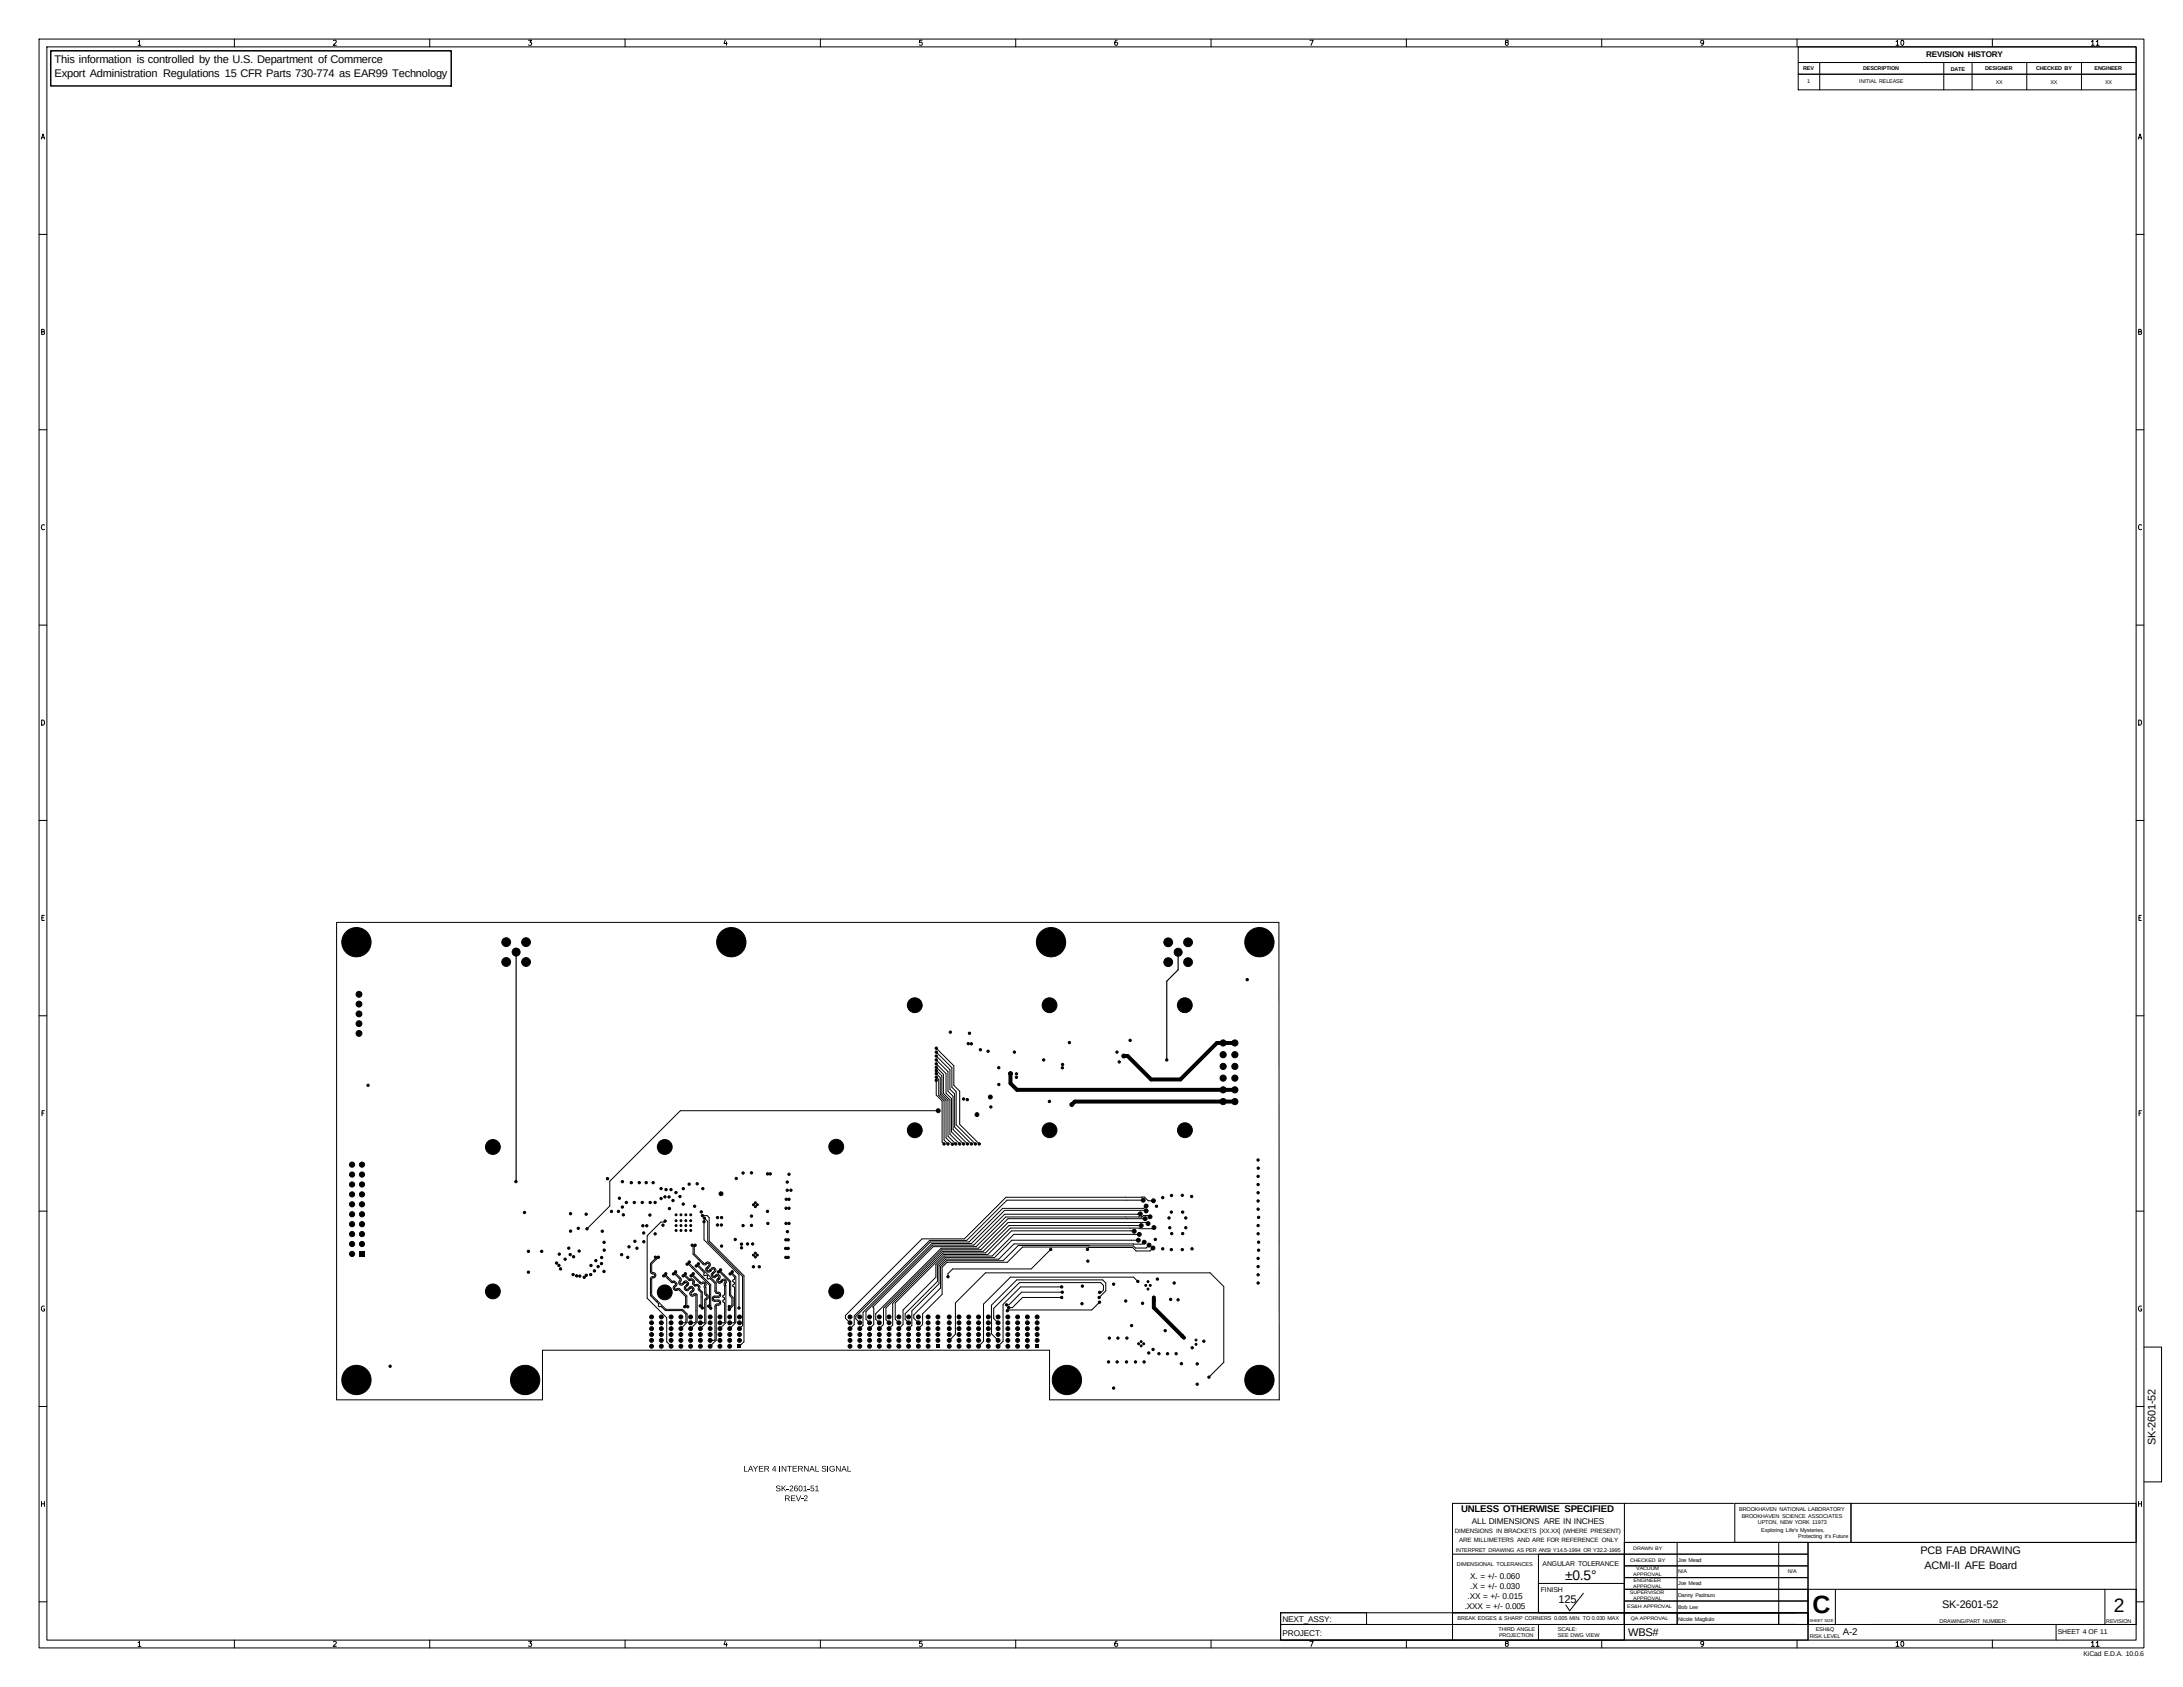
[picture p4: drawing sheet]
<svg xmlns="http://www.w3.org/2000/svg" width="559mm" height="432mm" viewBox="0 0 559 432" stroke-linecap="round" stroke-linejoin="round" font-family="sans-serif">
<defs><g id="words">
<text font-size="6.4" x="464" y="412.8">C</text>
<text font-size="5" x="541.1" y="412.6">2</text>
<text font-size="3.5" x="400.7" y="404.4">±0.5°</text>
<g font-size="2.8">
<text x="14" y="16.2">This information is controlled by the U.S. Department of Commerce</text>
<text x="14" y="19.6">Export Administration Regulations 15 CFR Parts 730-774 as EAR99 Technology</text>
<text x="551.8" y="369.9" transform="rotate(-90 551.8 369.9)">SK-2601-52</text>
<text x="491.6" y="397.8">PCB FAB DRAWING</text>
<text x="492.7" y="401.7">ACMI-II AFE Board</text>
<text x="398.9" y="410.2">125</text>
<text x="497.2" y="411.7">SK-2601-52</text>
<text x="416.8" y="418.7">WBS#</text>
</g>
<g font-size="2.5">
<text x="374" y="387.1">UNLESS OTHERWISE SPECIFIED</text>
<text x="471.7" y="418.6">A-2</text>
</g>
<g font-size="2.1">
<text x="493.1" y="14.6">REVISION HISTORY</text>
<text x="376.8" y="390">ALL DIMENSIONS ARE IN INCHES</text>
<text x="376.4" y="404.1">X. = +/- 0.060</text>
<text x="376.4" y="406.7">.X = +/- 0.030</text>
<text x="374.9" y="411.8">.XXX = +/- 0.005</text>
<text x="375.6" y="409.3">.XX = +/- 0.015</text>
<text x="328.3" y="415.2">NEXT_ASSY:</text>
<text x="328.3" y="418.7">PROJECT:</text>
</g>
<g font-size="1.8">
<text x="394.9" y="400.9">ANGULAR TOLERANCE</text>
<text x="394.4" y="407.4">FINISH</text>
<text x="526.7" y="418.2">SHEET 4 OF 11</text>
</g>
<text font-size="1.7" x="533.4" y="424">KiCad E.D.A. 10.0.6</text>
<g font-size="1.6">
<text x="372.4" y="392.3">DIMENSIONS IN BRACKETS [XX.XX] (WHERE PRESENT)</text>
<text x="373.5" y="394.8">ARE MILLIMETERS AND ARE FOR REFERENCE ONLY</text>
</g>
<g font-size="1.4">
<text x="461.6" y="17.8">REV</text>
<text x="476.9" y="17.8">DESCRIPTION</text>
<text x="508.2" y="17.8">DESIGNER</text>
<text x="521.2" y="17.8">CHECKED BY</text>
<text x="536.2" y="17.8">ENGINEER</text>
<text x="462.6" y="21.3">1</text>
<text x="475.9" y="21.3">INITIAL RELEASE</text>
<text x="499.3" y="18.1">DATE</text>
<text x="510.9" y="21.4">XX</text>
<text x="524.9" y="21.4">XX</text>
<text x="538.9" y="21.4">XX</text>
<text x="445.2" y="386.8">BROOKHAVEN NATIONAL LABORATORY</text>
<text x="445.8" y="388.5">BROOKHAVEN SCIENCE ASSOCIATES</text>
<text x="450" y="390.2">UPTON, NEW YORK 11973</text>
<text x="450.8" y="392">Exploring Life's Mysteries,</text>
<text x="460.3" y="393.7">Protecting it's Future</text>
<text x="372.6" y="397.2">INTERPRET DRAWING AS PER ANSI Y14.5-1994 OR Y32.2-1995</text>
<text x="373" y="400.7">DIMENSIONAL TOLERANCES</text>
<text x="429.6" y="399.7">Joe Mead</text>
<text x="429.6" y="402.7">N/A</text>
<text x="429.6" y="405.7">Joe Mead</text>
<text x="457.6" y="402.7">N/A</text>
<text x="429.6" y="408.7">Danny Padrazo</text>
<text x="429.6" y="411.7">Bob Lee</text>
<text x="373.1" y="414.7">BREAK EDGES &amp; SHARP CORNERS 0.005 MIN. TO 0.030 MAX</text>
<text x="383.6" y="417.4">THIRD ANGLE</text>
<text x="383.7" y="419.1">PROJECTION</text>
<text x="398.8" y="417.4">SCALE:</text>
<text x="398.8" y="419.1">SEE DWG VIEW</text>
<text x="429.6" y="414.8">Nicole Magliulo</text>
<text x="463.2" y="419.2">RISK LEVEL</text>
<text x="464.8" y="417.5">ESH&amp;Q</text>
<text x="496.5" y="415.3">DRAWING/PART NUMBER:</text>
<text x="539.2" y="415.3">REVISION</text>
</g>
<g font-size="1.3">
<text x="35" y="12">1</text>
<text x="85" y="12">2</text>
<text x="135" y="12">3</text>
<text x="185" y="12">4</text>
<text x="235" y="12">5</text>
<text x="285" y="12">6</text>
<text x="335" y="12">7</text>
<text x="385" y="12">8</text>
<text x="435" y="12">9</text>
<text x="485" y="12">10</text>
<text x="535" y="12">11</text>
<text x="10.3" y="36">A</text>
<text x="547.1" y="36">A</text>
<text x="10.2" y="86">B</text>
<text x="547" y="86">B</text>
<text x="10.2" y="136">C</text>
<text x="547" y="136">C</text>
<text x="10.2" y="186">D</text>
<text x="547" y="186">D</text>
<text x="10.3" y="236">E</text>
<text x="547.1" y="236">E</text>
<text x="10.3" y="286">F</text>
<text x="547.1" y="286">F</text>
<text x="10.2" y="336">G</text>
<text x="547" y="336">G</text>
<text x="10.2" y="386">H</text>
<text x="547" y="386">H</text>
<text x="417.3" y="399.7">CHECKED BY</text>
<text x="418.1" y="396.7">DRAWN BY</text>
<text x="418.8" y="401.9">VACUUM</text>
<text x="417.2" y="407.9">SUPERVISOR</text>
<text x="418.1" y="403.5">APPROVAL</text>
<text x="418.1" y="406.5">APPROVAL</text>
<text x="418.2" y="404.9">ENGINEER</text>
<text x="416.5" y="411.7">ES&amp;H APPROVAL</text>
<text x="418.1" y="409.5">APPROVAL</text>
<text x="417.5" y="414.7">QA APPROVAL</text>
<text x="35" y="421.8">1</text>
<text x="85" y="421.8">2</text>
<text x="135" y="421.8">3</text>
<text x="185" y="421.8">4</text>
<text x="235" y="421.8">5</text>
<text x="285" y="421.8">6</text>
<text x="335" y="421.8">7</text>
<text x="385" y="421.8">8</text>
<text x="435" y="421.8">9</text>
<text x="485" y="421.8">10</text>
<text x="535" y="421.8">11</text>
</g>
<text font-size="1.1" x="463.2" y="415.2">SHEET SIZE</text>
</g></defs>
<g fill="none" stroke="#000" stroke-width=".26">
<path d="M10 10h538.8v411.8h-538.8zM12 12h534.8v407.8h-534.8zM60 10v2M110 10v2M160 10v2M210 10v2M260 10v2M310 10v2M360 10v2M410 10v2M460 10v2M460.3 12h86.5v4h-86.5z"/>
<path d="M460.3 16h86.5v3h-86.5zM460.3 19h86.5v4h-86.5zM465.8 16v7M497.6 16v7M504.8 16v7M510 10v2M518.8 16v7M532.8 16v7M10 60h2M546.8 60h2M10 110h2M546.8 110h2"/>
<path d="M10 160h2M546.8 160h2M10 210h2M546.8 210h2M86.2 236.1h241.2l.1 122.2h-58.8v-12.7h-129.8v12.7h-52.7zM10 260h2M546.8 260h2M239.7 276.5v3.8l1.5 1.5v10.5l.5 .5M239.7 275.7l.6 .6v4.1l1.4 1.3v10.1l1 1M239.7 274.8l1 1v4.4l1.5 1.5v9.6l1.6 1.6M239.7 274l1.4 1.4v4.6l1.6 1.6v9.2l2 2M239.7 273.2l1.8 1.8v4.9l1.7 1.6v8.8l2.5 2.5"/>
<path d="M239.7 272.3l2.5 2.5v5l1.4 1.4v8.5l3.1 3.1M239.7 271.3l3 3v5l1.3 1.3v8.5l3.7 3.7M239.7 270.3l3.5 3.5v5l1.2 1.2v8.5l4.3 4.3M239.7 269.3l4 4v5l1.1 1.1v8.5l4.9 4.9M239.7 268.3l4.5 4.5v5l1.5 1.5v8.5l5 5M240.2 284.3h-66l-18.1 18.1v6.3l-5.8 5.8M250.7 292.8h.1M10 310h2M170.3 312.5l-.3 .3h-.8l-3.5 3.5v16l5 5v6.2l1.1 1.1M177.2 318.7l.2 .2v2.1l2.7 2.7h.5l.5-.4 .4 .2v.3l-.8 .9v.5l.7 .4 1-.8h.3l.2 .4-.8 .9v.5l.7 .5 .9-.6 .4 .4-.6 .6v.5l.8 .5 .8-.7 .3-.1 .2 .4-.3 .5 .2 .5M177.9 318.7l-.2 .2v2l2.6 2.5 .8-.4 .7 .5v.5l-.8 1 .4 .3 .9-.8h.5l.4 .3v.5l-.8 1.1 .4 .3 .7-.5 .5 .1 .4 .5-.6 .9 .3 .4 1.1-.7 .4 .1 .3 .4-.3 .8 .2 .3v9.6l-1.5 1.5M179.8 311.1h1.2l.5 .6v5.9l8.9 8.9v16.9l-1.1 1.2"/>
<path d="M180.2 312.7v4.6l9 9v8.5M180.3 311.8l.9 .8v5.2l8.9 8.9v12.6l-.8 .8M269 319.8l-5 5h-20.1l-1.2 1.2v.8M290.3 315.1l-31.4-.1-6 6.1h-11.3l-12.4 12.4v4.2l.9 .9M291.4 317.4h-32.4l-4.4 4.5h-12.7l-1.9 2v4.1l-8.3 8.3v1.4l.9 .9M291.6 311.5h.1M291.6 315.9h-32.1l-5.5 5.6h-12.3l-2.1 2.2v3.2l-8.4 8.4v3.7l-1.1 1.1M291.9 310.7l-34.7 .1-7.9 7.9h-10.6l-17 17v2l.9 .9M292.1 313.7h-33.8l-6.6 6.6h-10.4l-14.5 14.5v3l.8 .8M292.2 311.5h.1M292.6 307.2h-34.8l-10.3 10.3h-9.5l-19.3 19.3v2.2l-1.1 1.1M292.8 311.1h.1"/>
<path d="M292.9 317.9l-.5 .5h-32.8l-3.9 3.9h-13.6l-1.7 1.7v4.6l-7 6.9v3.8l-.8 .8M293.1 311.9h-35.1l-7.5 7.6h-9.6l-16.7 16.8v1.4l.9 .9M293.4 308.7l-.6 .6h-36.1l-8.6 8.6h-10l-19 19.1v.6l1 1M293.4 309.9l-.2-.1h-36l-8.5 8.5h-10.2l-17.6 17.6v3.4l-.8 .8M293.5 311.1h.1M293.9 313.2l-.3-.3h-35.5l-7 7h-10l-14.9 14.9v4.2l-1.1 1.1M294.1 318.7l-.7 .7h-2.7l-.6-.5-29.4-.1-3.9 3.9h-14.6l-1.4 1.5v5.5l-6.9 6.8v.9l1.2 1.2M294.4 311.4l-.3-.3h-1.4l-.4 .4h-34.8l-7.6 7.6h-11l-15.5 15.4 .3 .3v4.2l-1.1 1.1M295.1 319.4l-.7 .8h-3.6l-.9-.9-28.1-.1-3.9 3.9h-15.5l-1.2 1.2v7l-5 5v2.7l-1.1 1.1M295.3 307.3h-1.4l-.9-.9h-35.5l-10.6 10.7h-10.9l-19.6 19.6v.7l1.2 1.2M295.4 314.2l-.3 .3h-3.3l-.2-.2h-33l-6.3 6.4h-10.9l-12.9 12.9v5.6l-.9 .9M546.8 310h2"/>
<path d="M167.8 321.8v.3l-1.3 1.3v2.3l1 .6v.4l-.7 .1-.3 .4v4.4l2.1 2.1v.6l.2 .2 .5-.1 1 1.1h4.3l1 .9v1.9l-.3 .3h-1M168 333.1h.1M168 322.3h.1M168.3 322h.1M168.3 333h.1M168.5 321.8l-1.7 1.7v2.1l.9 .3 .2 .6-.3 .5-.8 .3v4.2l3.7 3.6h4.2l1.2 1.2v2.2l-1.6 1.6M169.9 326.6h.3l1.7 1.6M170.4 326v.3l1.7 1.7M170.9 327.3h.1M171.1 327h.1M171.9 328.2h.1M171.9 328.2h.6l.5 .5-.6 .7 .1 .6 .4 .3 .5-.1"/>
<path d="M172.1 328h.1M172.1 328l.5-.1 .6 .5 .1 .4-.3 .4M172.4 326.1h.3l1.4 1.3-.4 .9 .4 .6h.6l.8-.7 .4 .3-.7 1 .3 .8h.6l.8-.7 .4 .3-.7 1 .3 .7 .4 .2 .6-.4 .2 .1v6.8l-.3 .3h-1M172.9 325.5v.3l1.5 1.6-.3 1 .4 .2 .8-.7h.5l.5 .8-.8 .9v.2l.4 .2 .8-.7h.5l.5 .7-.8 1v.2l.3 .3 .7-.4 .6 .3v7l-1.7 1.7M173 329.2l-.4 .4 .3 .3 1-.1 1.9 1.9v2.6l.2 .2M173 329.2h.1M173.4 330.1v.1M173.4 330.1h.4l1.7 1.8v2.4l-.2 .2M174.9 326.6h.3l1.1 1.1M175 328.2h.1M175.2 328.4h.1M175.4 326v.3l1.1 1.1"/>
<path d="M175.7 328.9h.1M175.9 323.6h.3l5.4 5.4v5.1l-.2 .2M176 329.1h.1M176.3 327.7h.1M176.3 327.7l.3 .1 .5-.2 .3 .4-.1 .6 .4 .5M176.4 323v.3l5.5 5.5v6.1M176.4 329.6h.1M176.5 327.4h.1M176.5 327.4l.6-.1 .5 .4 .2 .4-.2 .4 .3 .3M176.7 329.8h.1M176.9 326.6h.3l2.1 2 .8-.2 .3 .4-.2 .6 .2 1.8 .5 .5v.5l-.5 .5v5.8l-1.1 .1M177.4 330.5h.1"/>
<path d="M177.4 326v.3l2 2 .8-.2 .5 .4 .1 .4-.3 .5 .2 .2v1.6l.6 .5-.1 .7-.5 .3v6l-1.4 1.4M177.7 329.1h.1M177.7 329.1l.3 .1 .5-.1 .4 .3-.1 .7 .7 .7v3.3l-.3 .2M177.9 328.8l.7-.1 .5 .4 .1 .4-.2 .4 .8 .8v4.1M177.9 328.8h.1M178.2 324h.3l1.7 1.7-.1 .5 .2 .3 .5-.1 .3 .2-.1 .5 .1 .2h.7l1.2 1.2v2.2l.3 .3 .7 .1 .1 .2-.1 .4-1.3 .1-.4 .4 .2 .8 1.5 .1 .1 .4-.1 .2-.7 .2-.3 .4v8.6l-.2 .2h-1M178.8 323.5v.3l4.5 4.6v2.2l.9 .2 .3 .4-.1 .5-.2 .3-1.5 .2 .1 .5 1.4 .2 .3 .7-.3 .4-.7 .1-.2 .2v8.7l-1.5 1.6M179.8 334.5h.1M181 324.4h.1M181.2 324.6h.1M181.7 325.1h.1M181.9 325.3h.1"/>
<path d="M181.9 334.1h.1M181.9 334.5h.1M182.4 325.8h.1M182.6 326h.1M183.1 326.5h.1M183.3 326.7h.1M183.8 327.2h.1M183.9 325.6h.3l2.5 2.5v3.5l.6 .6v1.8l-.3 .4h-.3M184 327.4h.1M184.4 325v.3l2.6 2.7v3.5l.7 .6v2.1l-1 1M184.5 327.9h.1M184.7 328.1h.1"/>
<path d="M185.5 329.1h.1M185.5 329.1v2.2l-.5 .4 .1 .3 .4 .3-.5 .8 .5 .4v4.9l-.2 .2h-1M186.9 335h.1M186.9 326.1h.3l.8 .8v.5l-.4 .4 .4 .8-.4 .4v.3l.4 .3v8.8l-.2 .2h-1M187.2 334.6h.1M187.4 325.5v.3l1 1v11.7l-1.6 1.6M271.8 329.4h-10.5l-4.5 4.5v9.4l-1.3 1.3M271.8 332.1h-10l-2.6 2.6h-1M271.9 330.7h-10.4l-3.2 3.3h-.6M281.4 332.1l1.7-1.7v-2l-.8-.8h-22l-6.5 6.5v7.3l1.7 1.7M281.5 333.3l-2 2h-21.4l-.2 .2M281.5 330.8h.4l.6-.6v-1.2l-.7-.7h-20.8l-6.6 6.6v2.6l1.1 1.1"/>
<path d="M291.3 328l-1.1-1.1h-31.5l-6.9 6.9v9.5l-1.3 1.3M243 343.1l1.6-1.6v-8l7.7-7.7h57.5l3.5 3.5v19.4l-3.8 3.8M548.8 344.8h4.5v34.5h-4.5M10 360h2M546.8 360h2M371.8 397.8h44v15h-44zM371.8 384.8h44v35h-44zM393.8 397.8h22v15h-22zM415.8 397.8h47v3h-47zM415.8 394.8h47v25h-47zM415.8 394.8h47v3h-47zM415.8 384.8h28"/>
<path d="M429.3 394.8v21M444.1 384.8h29.7v10h-29.7zM455.3 394.8v21M462.8 394.8h84M473.8 384.8h73v10h-73zM10 410h2M60 419.8v2M110 419.8v2M160 419.8v2M210 419.8v2M260 419.8v2M310 419.8v2"/>
<path d="M327.8 412.8h44v7h-44zM327.8 415.8h44v4h-44zM327.8 412.8h22v3h-22zM360 419.8v2M371.8 412.8h44v7h-44zM371.8 412.8h44v3h-44zM393.8 405.3h22v7.5h-22zM393.8 415.8v4M405.3 407.8l-3.5 4.5-1-1.5M410 419.8v2M415.8 412.8h47v3h-47zM415.8 403.8h47v3h-47z"/>
<path d="M415.8 409.8h47v3h-47zM415.8 406.8h47v3h-47zM415.8 400.8h47v3h-47zM415.8 415.8h44M415.8 412.8h44M429.3 412.8h26v3h-26zM460 419.8v2M462.8 406.8h84v9h-84zM462.8 415.8v4M469.8 406.8v9M478.8 415.8h68M510 419.8v2"/>
<path d="M526.3 415.8v4M538.8 406.8v9M546.8 410h2"/>
</g>
<path d="M13 13h102.5v9h-102.5z" fill="none" stroke="#000" stroke-width=".38"/>
<g fill="#000">
<path d="M92 320.3h1.3v1.3h-1.3zM188.8 344.1h1v1h-1zM239.6 344.1h1v1h-1zM265 344.1h1v1h-1zM190.5 375.2h.2v1.3h.7v.2h-.9zM192 375.2h.3l.5 1.5h-.2l-.1-.5h-.7l-.1 .5h-.2l.2-.6h.7l-.2-.7-.3 .7h-.2zM192.7 375.2h.3l.4 .7 .4-.7h.2l-.5 .9v.6h-.2v-.6zM194.3 375.2h1.1v.2h-.9v.4h.8v.2h-.8v.5h.9v.2h-1.1zM195.7 375.2l1.1 .2v.4l-.3 .2 .4 .7h-.2l-.4-.6h-.4v.6h-.2v-.8h.7l.3-.3-.2-.2h-.6v.5h-.2zM198.3 375.2h.2v1h.2l-.2 .1v.4h-.2v-.4h-.7v-.1h.7v-.8l-.7 .8zM199.5 375.2h.2v1.5h-.2zM200.1 375.2h.2l.8 1.3v-1.3h.2v1.5h-.3l-.7-1.3v1.3h-.2z"/>
<path d="M201.5 375.2h1.2v.2h-.5v1.3h-.2v-1.3h-.5zM202.9 375.2h1.1v.2h-.9v.4h.8v.2h-.8v.5h.9v.2h-1.1zM204.3 375.2l1.1 .2v.4l-.3 .2 .4 .7h-.2l-.4-.6h-.4v.6h-.2v-.8h.8l.2-.3-.2-.2h-.6v.5h-.2zM205.8 375.2h.2l.8 1.3v-1.3h.2v1.5h-.3l-.7-1.3v1.3h-.2zM207.7 375.2h.3l.5 1.5h-.2l-.1-.5h-.7l-.1 .5h-.2l.2-.6h.7l-.2-.7-.3 .7h-.2zM208.7 375.2h.2v1.3h.7v.2h-.9zM210.5 375.4l.7-.2 .3 .3-.2 .1a.31 .31 0 0 0-.4-.3 .31 .31 0 0 0-.1 .5h.2a.47 .47 0 0 1 .5 .6 .47 .47 0 0 1-.7 .3l-.4-.2-.1-.2h.2a.37 .37 0 0 0 .5 .3 .37 .37 0 0 0 .2-.5l-.7-.3zM211.8 375.2h.2v1.5h-.2zM212.5 375.4l.7-.2 .4 .2-.1 .2a.58 .58 0 0 0-.9 0 .58 .58 0 0 0 .1 .8 .58 .58 0 0 0 .8 0v-.3h-.4v-.2h.6v.5a.79 .79 0 0 1-1.2 .1 .79 .79 0 0 1 0-1.1zM214 375.2h.2l.8 1.3v-1.3h.2v1.5h-.3l-.7-1.3v1.3h-.2zM215.9 375.2h.3l.5 1.5h-.2l-.1-.5h-.7l-.1 .5h-.2l.2-.6h.7l-.2-.7-.3 .7h-.2zM216.9 375.2h.2v1.3h.8v.2h-1z"/>
<path d="M198.7 380.4l.7-.1 .4 .3h-.2a.31 .31 0 0 0-.5-.3 .31 .31 0 0 0 0 .5l.2 .1a.47 .47 0 0 1 .5 .6 .47 .47 0 0 1-.7 .2l-.4-.2-.1-.1 .2-.1a.37 .37 0 0 0 .5 .4 .37 .37 0 0 0 .2-.6l-.7-.2zM200.1 380.3h.2v.7l.7-.7h.2l-.6 .6 .7 .8h-.3l-.5-.7-.2 .1v.6h-.2zM201.4 381.1h.5v.1h-.5zM200.9 382.8l1.2 .1v.5l-.3 .2 .4 .6h-.2l-.4-.6h-.5v.6h-.2v-.7h.8l.2-.3-.1-.2-.7-.1v.6h-.2zM202.2 380.4a.5 .5 0 0 1 .8 .1 .5 .5 0 0 1-.4 .7l-.3 .3h.8v.2h-1l.6-.8a.29 .29 0 0 0 .1-.5 .29 .29 0 0 0-.5 .2h-.2zM202.5 382.8h1.1v.1h-.9v.5h.8v.2h-.8v.5h.9v.1h-1.1zM203.5 380.4l.4-.2 .3 .3-.6-.1-.1 .6a.49 .49 0 0 1 .7 .2 .49 .49 0 0 1-.5 .6 .49 .49 0 0 1-.4-.6h.2a.31 .31 0 0 0 .4 .3 .31 .31 0 0 0 .1-.6 .31 .31 0 0 0-.5 .2l-.2 .1zM203.7 382.8h.2l.5 1.2 .5-1.2h.2l-.6 1.4h-.2zM204.6 380.4l.1-.1a.71 .71 0 0 1 .7 .7 .71 .71 0 0 1-.7 .7l-.2-.4-.1-.3h.2a.38 .38 0 0 0 .3 .6 .38 .38 0 0 0 .3-.6 .38 .38 0 0 0-.3-.6 .38 .38 0 0 0-.3 .6h-.2zM205.1 383.6h.5v.1h-.5zM205.7 380.5l.5-.2v1.2h.4v.2h-.9v-.2h.3v-1.1l-.3 .3zM205.9 382.9a.5 .5 0 0 1 .8 .1 .5 .5 0 0 1-.4 .7l-.3 .4h.7v.1h-.9l.6-.8a.29 .29 0 0 0 0-.4 .29 .29 0 0 0-.4 .2l-.2-.1z"/>
<path d="M206.8 381.1h.5v.1h-.5zM207.5 380.3h.9v.1h-.7v.5a.49 .49 0 0 1 .7 .2 .49 .49 0 0 1-.3 .7 .49 .49 0 0 1-.7-.4h.2a.33 .33 0 0 0 .5 .1 .33 .33 0 0 0 .1-.5 .33 .33 0 0 0-.5 0h-.2zM208.7 380.5l.5-.2v1.2h.4v.2h-.9v-.2h.4v-1.1l-.4 .3z"/>
</g>
<g fill="#000" stroke="#000" stroke-width=".26">
<circle cx="91.2" cy="241.2" r="3.7"/>
<circle cx="91.9" cy="259.5" r=".75"/>
<circle cx="91.9" cy="254.5" r=".75"/>
<circle cx="91.9" cy="257" r=".75"/>
<circle cx="129.6" cy="241.2" r="1.12"/>
<circle cx="129.6" cy="246.2" r="1.12"/>
<circle cx="132.1" cy="243.7" r="1.03"/>
<circle cx="134.7" cy="246.2" r="1.12"/>
<circle cx="134.7" cy="241.2" r="1.12"/>
<circle cx="187.2" cy="241.2" r="3.7"/>
<circle cx="234.2" cy="257.3" r="1.9"/>
<circle cx="268.7" cy="257.3" r="1.9"/>
<circle cx="269" cy="241.2" r="3.8"/>
<circle cx="299" cy="241.2" r="1.12"/>
<circle cx="299" cy="246.3" r="1.12"/>
<circle cx="301.6" cy="243.7" r="1.03"/>
<circle cx="303.3" cy="257.3" r="1.9"/>
<circle cx="304.1" cy="246.3" r="1.12"/>
<circle cx="304.1" cy="241.2" r="1.12"/>
<circle cx="319.3" cy="250.7" r=".3"/>
<circle cx="322.4" cy="241.2" r="3.8"/>
<circle cx="91.9" cy="264.5" r=".75"/>
<circle cx="91.9" cy="262" r=".75"/>
<circle cx="94.2" cy="277.8" r=".3"/>
<circle cx="239.7" cy="276.5" r=".3"/>
<circle cx="239.7" cy="275.7" r=".3"/>
<circle cx="239.7" cy="274.8" r=".3"/>
<circle cx="239.7" cy="274" r=".3"/>
<circle cx="239.7" cy="273.2" r=".3"/>
<circle cx="239.7" cy="272.3" r=".3"/>
<circle cx="239.7" cy="271.3" r=".3"/>
<circle cx="239.7" cy="270.3" r=".3"/>
<circle cx="239.7" cy="269.3" r=".3"/>
<circle cx="239.7" cy="268.3" r=".3"/>
<circle cx="243.3" cy="264.2" r=".3"/>
<circle cx="247.9" cy="267.1" r=".3"/>
<circle cx="248.2" cy="264.5" r=".3"/>
<circle cx="248.7" cy="267.2" r=".3"/>
<circle cx="251" cy="268.7" r=".3"/>
<circle cx="252.9" cy="269.1" r=".3"/>
<circle cx="255.7" cy="273.3" r=".3"/>
<circle cx="255.7" cy="277.6" r=".3"/>
<circle cx="258.7" cy="274.8" r=".5"/>
<circle cx="259.7" cy="269.3" r=".3"/>
<circle cx="260.2" cy="275.7" r=".3"/>
<circle cx="260.2" cy="274.9" r=".3"/>
<circle cx="267.2" cy="271.3" r=".3"/>
<circle cx="271.9" cy="273.3" r=".3"/>
<circle cx="272" cy="272.5" r=".3"/>
<circle cx="273.7" cy="266.9" r=".3"/>
<circle cx="285.9" cy="269.3" r=".3"/>
<circle cx="286.5" cy="271.8" r=".3"/>
<circle cx="287.7" cy="270.3" r=".5"/>
<circle cx="289.3" cy="266.3" r=".3"/>
<circle cx="298.7" cy="271.3" r=".3"/>
<circle cx="313.1" cy="279" r=".79"/>
<circle cx="313.1" cy="276" r=".79"/>
<circle cx="313.1" cy="273" r=".79"/>
<circle cx="313.1" cy="267" r=".79"/>
<circle cx="313.1" cy="270" r=".79"/>
<circle cx="316.1" cy="279" r=".79"/>
<circle cx="316.1" cy="276" r=".79"/>
<circle cx="316.1" cy="273" r=".79"/>
<circle cx="316.1" cy="267" r=".79"/>
<circle cx="316.1" cy="270" r=".79"/>
<circle cx="90.1" cy="298.1" r=".66"/>
<circle cx="92.7" cy="298.1" r=".66"/>
<circle cx="126.2" cy="293.6" r="1.9"/>
<circle cx="170.2" cy="293.6" r="1.9"/>
<circle cx="214.1" cy="293.5" r="1.9"/>
<circle cx="234.2" cy="289.3" r="1.9"/>
<circle cx="240.2" cy="284.3" r=".5"/>
<circle cx="241.7" cy="292.8" r=".3"/>
<circle cx="242.7" cy="292.8" r=".3"/>
<circle cx="243.8" cy="292.9" r=".3"/>
<circle cx="244.7" cy="292.8" r=".3"/>
<circle cx="245.7" cy="292.8" r=".3"/>
<circle cx="246.7" cy="292.8" r=".3"/>
<circle cx="246.7" cy="281.3" r=".3"/>
<circle cx="247.6" cy="281.5" r=".3"/>
<circle cx="247.7" cy="292.8" r=".3"/>
<circle cx="248.7" cy="292.8" r=".3"/>
<circle cx="249.7" cy="292.8" r=".3"/>
<circle cx="250.1" cy="285.3" r=".5"/>
<circle cx="250.7" cy="292.8" r=".3"/>
<circle cx="253.5" cy="280.8" r=".5"/>
<circle cx="253.6" cy="283.3" r=".3"/>
<circle cx="268.6" cy="281.9" r=".3"/>
<circle cx="268.7" cy="289.3" r="1.9"/>
<circle cx="274.4" cy="282.7" r=".5"/>
<circle cx="303.3" cy="289.3" r="1.9"/>
<circle cx="313.1" cy="282" r=".79"/>
<circle cx="316.1" cy="282" r=".79"/>
<circle cx="322" cy="296.9" r=".3"/>
<circle cx="322.1" cy="299" r=".3"/>
<circle cx="90.1" cy="305.7" r=".66"/>
<circle cx="90.1" cy="300.6" r=".66"/>
<circle cx="90.1" cy="318.4" r=".66"/>
<circle cx="90.1" cy="315.9" r=".66"/>
<circle cx="90.1" cy="313.3" r=".66"/>
<circle cx="90.1" cy="310.8" r=".66"/>
<circle cx="90.1" cy="308.3" r=".66"/>
<circle cx="90.1" cy="303.2" r=".66"/>
<circle cx="92.7" cy="305.7" r=".66"/>
<circle cx="92.7" cy="300.6" r=".66"/>
<circle cx="92.7" cy="310.8" r=".66"/>
<circle cx="92.7" cy="315.9" r=".66"/>
<circle cx="92.7" cy="313.3" r=".66"/>
<circle cx="92.7" cy="308.3" r=".66"/>
<circle cx="92.7" cy="318.4" r=".66"/>
<circle cx="92.7" cy="303.2" r=".66"/>
<circle cx="132.1" cy="302.4" r=".3"/>
<circle cx="134.3" cy="310.3" r=".3"/>
<circle cx="145.6" cy="319.5" r=".3"/>
<circle cx="146" cy="310.7" r=".3"/>
<circle cx="146.1" cy="315.1" r=".3"/>
<circle cx="148" cy="314.4" r=".3"/>
<circle cx="150" cy="310.8" r=".3"/>
<circle cx="150.3" cy="314.5" r=".3"/>
<circle cx="154.2" cy="315.1" r=".3"/>
<circle cx="154.6" cy="318" r=".3"/>
<circle cx="154.7" cy="320" r=".3"/>
<circle cx="155.5" cy="301.7" r=".3"/>
<circle cx="156.5" cy="310.1" r=".3"/>
<circle cx="158.3" cy="310.1" r=".3"/>
<circle cx="158.6" cy="306.7" r=".3"/>
<circle cx="159.3" cy="308.9" r=".3"/>
<circle cx="159.3" cy="302.5" r=".3"/>
<circle cx="159.6" cy="310.9" r=".3"/>
<circle cx="160.3" cy="307.8" r=".3"/>
<circle cx="161" cy="319.1" r=".3"/>
<circle cx="161.6" cy="302.7" r=".3"/>
<circle cx="162.4" cy="307.8" r=".3"/>
<circle cx="162.5" cy="317.7" r=".3"/>
<circle cx="163" cy="319.5" r=".3"/>
<circle cx="163.6" cy="302.7" r=".3"/>
<circle cx="164.4" cy="307.8" r=".3"/>
<circle cx="164.6" cy="313.7" r=".3"/>
<circle cx="164.8" cy="315.6" r=".3"/>
<circle cx="164.8" cy="317.8" r=".3"/>
<circle cx="165.4" cy="302.7" r=".3"/>
<circle cx="165.6" cy="313.7" r=".3"/>
<circle cx="166.4" cy="311" r=".3"/>
<circle cx="166.4" cy="307.8" r=".3"/>
<circle cx="167.2" cy="302.7" r=".3"/>
<circle cx="167.7" cy="315.8" r=".3"/>
<circle cx="167.7" cy="307.8" r=".3"/>
<circle cx="169.2" cy="306.8" r=".3"/>
<circle cx="169.2" cy="304.2" r=".3"/>
<circle cx="169.7" cy="313.6" r=".3"/>
<circle cx="170.2" cy="306.3" r=".3"/>
<circle cx="170.3" cy="312.5" r=".3"/>
<circle cx="170.5" cy="304.5" r=".3"/>
<circle cx="171.3" cy="306.4" r=".3"/>
<circle cx="171.4" cy="309.3" r=".3"/>
<circle cx="171.8" cy="304.5" r=".3"/>
<circle cx="172.3" cy="307.3" r=".3"/>
<circle cx="173" cy="305.3" r=".3"/>
<circle cx="173.1" cy="314.9" r=".25"/>
<circle cx="173.1" cy="310.9" r=".25"/>
<circle cx="173.1" cy="312.4" r=".25"/>
<circle cx="173.1" cy="313.7" r=".25"/>
<circle cx="174" cy="306.3" r=".3"/>
<circle cx="174.3" cy="314.9" r=".25"/>
<circle cx="174.3" cy="310.9" r=".25"/>
<circle cx="174.3" cy="312.4" r=".25"/>
<circle cx="174.3" cy="313.7" r=".25"/>
<circle cx="174.9" cy="308.2" r=".3"/>
<circle cx="174.9" cy="304.2" r=".3"/>
<circle cx="175.6" cy="314.9" r=".25"/>
<circle cx="175.6" cy="310.9" r=".25"/>
<circle cx="175.6" cy="312.4" r=".25"/>
<circle cx="175.6" cy="313.7" r=".25"/>
<circle cx="176.4" cy="303.1" r=".3"/>
<circle cx="176.8" cy="314.9" r=".25"/>
<circle cx="176.8" cy="310.9" r=".25"/>
<circle cx="176.8" cy="312.4" r=".25"/>
<circle cx="176.8" cy="313.7" r=".25"/>
<circle cx="177.2" cy="318.7" r=".3"/>
<circle cx="177.8" cy="308.7" r=".3"/>
<circle cx="177.9" cy="318.7" r=".3"/>
<circle cx="178.5" cy="303" r=".3"/>
<circle cx="179.5" cy="310.2" r=".3"/>
<circle cx="179.8" cy="311.1" r=".3"/>
<circle cx="179.9" cy="304.2" r=".3"/>
<circle cx="180.2" cy="312.7" r=".3"/>
<circle cx="180.3" cy="311.8" r=".3"/>
<circle cx="183.7" cy="311.6" r=".3"/>
<circle cx="183.7" cy="313.5" r=".3"/>
<circle cx="184.6" cy="305.5" r=".5"/>
<circle cx="184.7" cy="313.5" r=".3"/>
<circle cx="184.7" cy="311.6" r=".3"/>
<circle cx="184.7" cy="318.9" r=".3"/>
<circle cx="188.2" cy="317.2" r=".3"/>
<circle cx="188.5" cy="301.6" r=".3"/>
<circle cx="189.8" cy="318.4" r=".3"/>
<circle cx="189.8" cy="319.4" r=".3"/>
<circle cx="190.2" cy="313.7" r=".3"/>
<circle cx="190.2" cy="300.2" r=".3"/>
<circle cx="191.4" cy="318.4" r=".3"/>
<circle cx="192.4" cy="311.3" r=".3"/>
<circle cx="192.4" cy="313.6" r=".3"/>
<circle cx="192.4" cy="300.2" r=".3"/>
<circle cx="192.7" cy="318.4" r=".3"/>
<circle cx="192.9" cy="308.4" r=".25"/>
<circle cx="193.4" cy="308.9" r=".25"/>
<circle cx="193.4" cy="307.9" r=".25"/>
<circle cx="193.9" cy="308.4" r=".25"/>
<circle cx="196.5" cy="300.5" r=".3"/>
<circle cx="196.5" cy="310.1" r=".3"/>
<circle cx="196.6" cy="313.1" r=".3"/>
<circle cx="197.2" cy="300.5" r=".3"/>
<circle cx="201.1" cy="319.5" r=".3"/>
<circle cx="201.2" cy="317.3" r=".3"/>
<circle cx="201.2" cy="313.1" r=".3"/>
<circle cx="201.2" cy="309.3" r=".3"/>
<circle cx="201.3" cy="307" r=".3"/>
<circle cx="201.5" cy="302.6" r=".3"/>
<circle cx="201.5" cy="304.6" r=".3"/>
<circle cx="201.6" cy="315.2" r=".3"/>
<circle cx="201.8" cy="317.3" r=".3"/>
<circle cx="201.8" cy="319.5" r=".3"/>
<circle cx="202" cy="300.6" r=".3"/>
<circle cx="202" cy="313.1" r=".3"/>
<circle cx="202" cy="309.3" r=".3"/>
<circle cx="202" cy="307" r=".3"/>
<circle cx="202.5" cy="304.6" r=".3"/>
<circle cx="269" cy="319.8" r=".3"/>
<circle cx="278.4" cy="319.8" r=".3"/>
<circle cx="290.3" cy="315.1" r=".5"/>
<circle cx="291.4" cy="317.4" r=".5"/>
<circle cx="291.6" cy="315.9" r=".5"/>
<circle cx="291.9" cy="310.7" r=".5"/>
<circle cx="292.1" cy="313.7" r=".5"/>
<circle cx="292.6" cy="307.2" r=".5"/>
<circle cx="292.9" cy="317.9" r=".5"/>
<circle cx="293.1" cy="311.9" r=".5"/>
<circle cx="293.4" cy="309.9" r=".5"/>
<circle cx="293.4" cy="308.7" r=".5"/>
<circle cx="293.9" cy="313.2" r=".5"/>
<circle cx="294.1" cy="318.7" r=".5"/>
<circle cx="294.4" cy="311.4" r=".5"/>
<circle cx="295.1" cy="319.4" r=".5"/>
<circle cx="295.3" cy="307.3" r=".5"/>
<circle cx="295.4" cy="314.2" r=".5"/>
<circle cx="295.7" cy="317.2" r=".3"/>
<circle cx="296" cy="308.7" r=".3"/>
<circle cx="297.6" cy="306.5" r=".3"/>
<circle cx="297.6" cy="319.6" r=".3"/>
<circle cx="299.2" cy="311.7" r=".3"/>
<circle cx="299.4" cy="314.2" r=".3"/>
<circle cx="299.8" cy="319.8" r=".3"/>
<circle cx="299.8" cy="310.2" r=".3"/>
<circle cx="299.9" cy="306" r=".3"/>
<circle cx="299.9" cy="315.7" r=".3"/>
<circle cx="302.6" cy="319.8" r=".3"/>
<circle cx="302.6" cy="305.9" r=".3"/>
<circle cx="302.7" cy="310.2" r=".3"/>
<circle cx="302.7" cy="315.7" r=".3"/>
<circle cx="303.5" cy="314.2" r=".3"/>
<circle cx="303.5" cy="311.7" r=".3"/>
<circle cx="305" cy="306.2" r=".3"/>
<circle cx="305.1" cy="319.6" r=".3"/>
<circle cx="322" cy="307.4" r=".3"/>
<circle cx="322" cy="301.1" r=".3"/>
<circle cx="322" cy="305.3" r=".3"/>
<circle cx="322" cy="315.8" r=".3"/>
<circle cx="322" cy="313.7" r=".3"/>
<circle cx="322" cy="309.5" r=".3"/>
<circle cx="322" cy="303.2" r=".3"/>
<circle cx="322.2" cy="320" r=".3"/>
<circle cx="322.2" cy="311.6" r=".3"/>
<circle cx="322.2" cy="317.9" r=".3"/>
<circle cx="90.1" cy="321" r=".66"/>
<circle cx="126.2" cy="330.5" r="1.9"/>
<circle cx="135.3" cy="325.6" r=".3"/>
<circle cx="135.3" cy="320.3" r=".3"/>
<circle cx="138.7" cy="320.3" r=".3"/>
<circle cx="142.5" cy="323.3" r=".3"/>
<circle cx="143.1" cy="323.9" r=".3"/>
<circle cx="143.2" cy="321" r=".3"/>
<circle cx="143.5" cy="324.8" r=".3"/>
<circle cx="144.7" cy="322.3" r=".3"/>
<circle cx="145.9" cy="321.1" r=".3"/>
<circle cx="146.7" cy="326.2" r=".3"/>
<circle cx="146.8" cy="321.7" r=".3"/>
<circle cx="147.6" cy="326.6" r=".3"/>
<circle cx="148.2" cy="320.2" r=".3"/>
<circle cx="148.4" cy="326.6" r=".3"/>
<circle cx="149.5" cy="326.9" r=".3"/>
<circle cx="150.1" cy="326.4" r=".3"/>
<circle cx="151.2" cy="326.2" r=".3"/>
<circle cx="151.3" cy="323.9" r=".3"/>
<circle cx="152.2" cy="325.3" r=".3"/>
<circle cx="152.5" cy="322.7" r=".3"/>
<circle cx="153.1" cy="324.2" r=".3"/>
<circle cx="154" cy="323.4" r=".3"/>
<circle cx="154" cy="321.9" r=".3"/>
<circle cx="154.6" cy="325.4" r=".3"/>
<circle cx="159.1" cy="321.1" r=".3"/>
<circle cx="160.7" cy="321.8" r=".3"/>
<circle cx="166.8" cy="338.6" r=".5"/>
<circle cx="166.8" cy="337.1" r=".5"/>
<circle cx="167.8" cy="321.8" r=".3"/>
<circle cx="168.5" cy="321.8" r=".3"/>
<circle cx="169.3" cy="338.6" r=".5"/>
<circle cx="169.3" cy="337.1" r=".5"/>
<circle cx="169.9" cy="326.6" r=".3"/>
<circle cx="170.2" cy="330.8" r="1.9"/>
<circle cx="170.4" cy="326" r=".3"/>
<circle cx="171.8" cy="338.6" r=".5"/>
<circle cx="171.8" cy="337.1" r=".5"/>
<circle cx="172.4" cy="326.1" r=".3"/>
<circle cx="172.9" cy="325.5" r=".3"/>
<circle cx="174.3" cy="338.6" r=".5"/>
<circle cx="174.3" cy="337.1" r=".5"/>
<circle cx="174.9" cy="326.6" r=".3"/>
<circle cx="175.3" cy="334.5" r=".3"/>
<circle cx="175.4" cy="326" r=".3"/>
<circle cx="175.9" cy="323.6" r=".3"/>
<circle cx="176" cy="334.5" r=".3"/>
<circle cx="176.4" cy="323" r=".3"/>
<circle cx="176.8" cy="338.6" r=".5"/>
<circle cx="176.8" cy="337.1" r=".5"/>
<circle cx="176.9" cy="326.6" r=".3"/>
<circle cx="177.4" cy="326" r=".3"/>
<circle cx="178.2" cy="324" r=".3"/>
<circle cx="178.8" cy="323.5" r=".3"/>
<circle cx="179.2" cy="334.3" r=".3"/>
<circle cx="179.3" cy="338.6" r=".5"/>
<circle cx="179.3" cy="337.1" r=".5"/>
<circle cx="179.8" cy="334.8" r=".3"/>
<circle cx="181.4" cy="334.3" r=".3"/>
<circle cx="181.8" cy="338.6" r=".5"/>
<circle cx="181.8" cy="337.1" r=".5"/>
<circle cx="181.9" cy="334.9" r=".3"/>
<circle cx="183.9" cy="325.6" r=".3"/>
<circle cx="184.3" cy="338.6" r=".5"/>
<circle cx="184.3" cy="337.1" r=".5"/>
<circle cx="184.4" cy="325" r=".3"/>
<circle cx="186.7" cy="334.4" r=".3"/>
<circle cx="186.7" cy="335.2" r=".3"/>
<circle cx="186.8" cy="338.6" r=".5"/>
<circle cx="186.8" cy="337.1" r=".5"/>
<circle cx="186.9" cy="326.1" r=".3"/>
<circle cx="187.4" cy="325.5" r=".3"/>
<circle cx="189.2" cy="334.8" r=".3"/>
<circle cx="189.3" cy="338.6" r=".5"/>
<circle cx="189.3" cy="337.1" r=".5"/>
<circle cx="192.9" cy="324.2" r=".3"/>
<circle cx="192.9" cy="321.2" r=".25"/>
<circle cx="193.4" cy="320.7" r=".25"/>
<circle cx="193.4" cy="321.7" r=".25"/>
<circle cx="193.9" cy="321.2" r=".25"/>
<circle cx="194.4" cy="324.2" r=".3"/>
<circle cx="201.2" cy="321.8" r=".3"/>
<circle cx="201.8" cy="321.8" r=".3"/>
<circle cx="214.1" cy="330.5" r="1.9"/>
<circle cx="217.6" cy="338.6" r=".5"/>
<circle cx="217.6" cy="337.1" r=".5"/>
<circle cx="220.1" cy="338.6" r=".5"/>
<circle cx="220.1" cy="337.1" r=".5"/>
<circle cx="222.6" cy="338.6" r=".5"/>
<circle cx="222.6" cy="337.1" r=".5"/>
<circle cx="225.1" cy="338.6" r=".5"/>
<circle cx="225.1" cy="337.1" r=".5"/>
<circle cx="227.6" cy="338.6" r=".5"/>
<circle cx="227.6" cy="337.1" r=".5"/>
<circle cx="230.1" cy="338.6" r=".5"/>
<circle cx="230.1" cy="337.1" r=".5"/>
<circle cx="232.6" cy="338.6" r=".5"/>
<circle cx="232.6" cy="337.1" r=".5"/>
<circle cx="235.1" cy="338.6" r=".5"/>
<circle cx="235.1" cy="337.1" r=".5"/>
<circle cx="237.6" cy="338.6" r=".5"/>
<circle cx="237.6" cy="337.1" r=".5"/>
<circle cx="240.1" cy="338.6" r=".5"/>
<circle cx="240.1" cy="337.1" r=".5"/>
<circle cx="242.7" cy="326.8" r=".3"/>
<circle cx="243" cy="338.6" r=".5"/>
<circle cx="243" cy="337.1" r=".5"/>
<circle cx="245.5" cy="338.6" r=".5"/>
<circle cx="245.5" cy="337.1" r=".5"/>
<circle cx="248" cy="338.6" r=".5"/>
<circle cx="248" cy="337.1" r=".5"/>
<circle cx="250.5" cy="338.6" r=".5"/>
<circle cx="250.5" cy="337.1" r=".5"/>
<circle cx="253" cy="338.6" r=".5"/>
<circle cx="253" cy="337.1" r=".5"/>
<circle cx="255.5" cy="338.6" r=".5"/>
<circle cx="255.5" cy="337.1" r=".5"/>
<circle cx="257.7" cy="334" r=".3"/>
<circle cx="257.9" cy="335.5" r=".3"/>
<circle cx="258" cy="338.6" r=".5"/>
<circle cx="258" cy="337.1" r=".5"/>
<circle cx="258.2" cy="334.7" r=".3"/>
<circle cx="260.5" cy="338.6" r=".5"/>
<circle cx="260.5" cy="337.1" r=".5"/>
<circle cx="263" cy="338.6" r=".5"/>
<circle cx="263" cy="337.1" r=".5"/>
<circle cx="265.5" cy="338.6" r=".5"/>
<circle cx="265.5" cy="337.1" r=".5"/>
<circle cx="271.8" cy="329.4" r=".3"/>
<circle cx="271.8" cy="332.1" r=".3"/>
<circle cx="271.9" cy="330.7" r=".3"/>
<circle cx="277" cy="333.7" r=".3"/>
<circle cx="277.1" cy="329.2" r=".3"/>
<circle cx="278.5" cy="322.8" r=".3"/>
<circle cx="281.4" cy="332.1" r=".3"/>
<circle cx="281.5" cy="333.3" r=".3"/>
<circle cx="281.5" cy="330.8" r=".3"/>
<circle cx="285.1" cy="328.7" r=".3"/>
<circle cx="288.2" cy="333" r=".3"/>
<circle cx="289.7" cy="339.3" r=".3"/>
<circle cx="291.3" cy="328" r=".3"/>
<circle cx="292.5" cy="333.6" r=".3"/>
<circle cx="293.3" cy="329" r=".25"/>
<circle cx="293.9" cy="329.9" r=".25"/>
<circle cx="293.9" cy="328" r=".25"/>
<circle cx="294.4" cy="329" r=".25"/>
<circle cx="295.4" cy="332.1" r=".3"/>
<circle cx="296.3" cy="327.4" r=".3"/>
<circle cx="299.7" cy="332.6" r=".3"/>
<circle cx="300.6" cy="328.4" r=".3"/>
<circle cx="301.6" cy="332.7" r=".3"/>
<circle cx="322" cy="328.4" r=".3"/>
<circle cx="322" cy="324.2" r=".3"/>
<circle cx="322" cy="326.3" r=".3"/>
<circle cx="322" cy="322.1" r=".3"/>
<circle cx="91.2" cy="353.2" r="3.7"/>
<circle cx="99.9" cy="349.7" r=".3"/>
<circle cx="134.4" cy="353.2" r="3.7"/>
<circle cx="166.8" cy="344.6" r=".5"/>
<circle cx="166.8" cy="341.6" r=".5"/>
<circle cx="166.8" cy="343.1" r=".5"/>
<circle cx="166.8" cy="340.1" r=".5"/>
<circle cx="169.3" cy="344.6" r=".5"/>
<circle cx="169.3" cy="341.6" r=".5"/>
<circle cx="169.3" cy="343.1" r=".5"/>
<circle cx="169.3" cy="340.1" r=".5"/>
<circle cx="171.8" cy="344.6" r=".5"/>
<circle cx="171.8" cy="341.6" r=".5"/>
<circle cx="171.8" cy="343.1" r=".5"/>
<circle cx="171.8" cy="340.1" r=".5"/>
<circle cx="174.3" cy="344.6" r=".5"/>
<circle cx="174.3" cy="341.6" r=".5"/>
<circle cx="174.3" cy="343.1" r=".5"/>
<circle cx="174.3" cy="340.1" r=".5"/>
<circle cx="176.8" cy="344.6" r=".5"/>
<circle cx="176.8" cy="341.6" r=".5"/>
<circle cx="176.8" cy="343.1" r=".5"/>
<circle cx="176.8" cy="340.1" r=".5"/>
<circle cx="179.3" cy="344.6" r=".5"/>
<circle cx="179.3" cy="341.6" r=".5"/>
<circle cx="179.3" cy="343.1" r=".5"/>
<circle cx="179.3" cy="340.1" r=".5"/>
<circle cx="181.8" cy="344.6" r=".5"/>
<circle cx="181.8" cy="341.6" r=".5"/>
<circle cx="181.8" cy="343.1" r=".5"/>
<circle cx="181.8" cy="340.1" r=".5"/>
<circle cx="184.3" cy="344.6" r=".5"/>
<circle cx="184.3" cy="341.6" r=".5"/>
<circle cx="184.3" cy="343.1" r=".5"/>
<circle cx="184.3" cy="340.1" r=".5"/>
<circle cx="186.8" cy="344.6" r=".5"/>
<circle cx="186.8" cy="341.6" r=".5"/>
<circle cx="186.8" cy="343.1" r=".5"/>
<circle cx="186.8" cy="340.1" r=".5"/>
<circle cx="189.3" cy="341.6" r=".5"/>
<circle cx="189.3" cy="343.1" r=".5"/>
<circle cx="189.3" cy="340.1" r=".5"/>
<circle cx="217.6" cy="344.6" r=".5"/>
<circle cx="217.6" cy="341.6" r=".5"/>
<circle cx="217.6" cy="343.1" r=".5"/>
<circle cx="217.6" cy="340.1" r=".5"/>
<circle cx="220.1" cy="344.6" r=".5"/>
<circle cx="220.1" cy="341.6" r=".5"/>
<circle cx="220.1" cy="343.1" r=".5"/>
<circle cx="220.1" cy="340.1" r=".5"/>
<circle cx="222.6" cy="344.6" r=".5"/>
<circle cx="222.6" cy="341.6" r=".5"/>
<circle cx="222.6" cy="343.1" r=".5"/>
<circle cx="222.6" cy="340.1" r=".5"/>
<circle cx="225.1" cy="344.6" r=".5"/>
<circle cx="225.1" cy="341.6" r=".5"/>
<circle cx="225.1" cy="343.1" r=".5"/>
<circle cx="225.1" cy="340.1" r=".5"/>
<circle cx="227.6" cy="344.6" r=".5"/>
<circle cx="227.6" cy="341.6" r=".5"/>
<circle cx="227.6" cy="343.1" r=".5"/>
<circle cx="227.6" cy="340.1" r=".5"/>
<circle cx="230.1" cy="344.6" r=".5"/>
<circle cx="230.1" cy="341.6" r=".5"/>
<circle cx="230.1" cy="343.1" r=".5"/>
<circle cx="230.1" cy="340.1" r=".5"/>
<circle cx="232.6" cy="344.6" r=".5"/>
<circle cx="232.6" cy="341.6" r=".5"/>
<circle cx="232.6" cy="343.1" r=".5"/>
<circle cx="232.6" cy="340.1" r=".5"/>
<circle cx="235.1" cy="344.6" r=".5"/>
<circle cx="235.1" cy="341.6" r=".5"/>
<circle cx="235.1" cy="343.1" r=".5"/>
<circle cx="235.1" cy="340.1" r=".5"/>
<circle cx="237.6" cy="344.6" r=".5"/>
<circle cx="237.6" cy="341.6" r=".5"/>
<circle cx="237.6" cy="343.1" r=".5"/>
<circle cx="237.6" cy="340.1" r=".5"/>
<circle cx="240.1" cy="341.6" r=".5"/>
<circle cx="240.1" cy="343.1" r=".5"/>
<circle cx="240.1" cy="340.1" r=".5"/>
<circle cx="243" cy="344.6" r=".5"/>
<circle cx="243" cy="341.6" r=".5"/>
<circle cx="243" cy="343.1" r=".5"/>
<circle cx="243" cy="340.1" r=".5"/>
<circle cx="245.5" cy="344.6" r=".5"/>
<circle cx="245.5" cy="341.6" r=".5"/>
<circle cx="245.5" cy="343.1" r=".5"/>
<circle cx="245.5" cy="340.1" r=".5"/>
<circle cx="248" cy="344.6" r=".5"/>
<circle cx="248" cy="341.6" r=".5"/>
<circle cx="248" cy="343.1" r=".5"/>
<circle cx="248" cy="340.1" r=".5"/>
<circle cx="250.5" cy="344.6" r=".5"/>
<circle cx="250.5" cy="341.6" r=".5"/>
<circle cx="250.5" cy="343.1" r=".5"/>
<circle cx="250.5" cy="340.1" r=".5"/>
<circle cx="253" cy="344.6" r=".5"/>
<circle cx="253" cy="341.6" r=".5"/>
<circle cx="253" cy="343.1" r=".5"/>
<circle cx="253" cy="340.1" r=".5"/>
<circle cx="255.5" cy="344.6" r=".5"/>
<circle cx="255.5" cy="341.6" r=".5"/>
<circle cx="255.5" cy="343.1" r=".5"/>
<circle cx="255.5" cy="340.1" r=".5"/>
<circle cx="258" cy="344.6" r=".5"/>
<circle cx="258" cy="341.6" r=".5"/>
<circle cx="258" cy="343.1" r=".5"/>
<circle cx="258" cy="340.1" r=".5"/>
<circle cx="260.5" cy="344.6" r=".5"/>
<circle cx="260.5" cy="341.6" r=".5"/>
<circle cx="260.5" cy="343.1" r=".5"/>
<circle cx="260.5" cy="340.1" r=".5"/>
<circle cx="263" cy="344.6" r=".5"/>
<circle cx="263" cy="341.6" r=".5"/>
<circle cx="263" cy="343.1" r=".5"/>
<circle cx="263" cy="340.1" r=".5"/>
<circle cx="265.5" cy="341.6" r=".5"/>
<circle cx="265.5" cy="343.1" r=".5"/>
<circle cx="265.5" cy="340.1" r=".5"/>
<circle cx="273.1" cy="353.2" r="3.8"/>
<circle cx="283.8" cy="348.6" r=".3"/>
<circle cx="284" cy="342.5" r=".3"/>
<circle cx="285.1" cy="355.3" r=".3"/>
<circle cx="286" cy="348.6" r=".3"/>
<circle cx="286.2" cy="342.5" r=".3"/>
<circle cx="288.4" cy="348.6" r=".3"/>
<circle cx="288.5" cy="342.5" r=".3"/>
<circle cx="290.7" cy="348.6" r=".3"/>
<circle cx="291.5" cy="343.9" r=".25"/>
<circle cx="292.1" cy="343.4" r=".25"/>
<circle cx="292.1" cy="344.5" r=".25"/>
<circle cx="292.8" cy="343.9" r=".25"/>
<circle cx="292.9" cy="348.6" r=".3"/>
<circle cx="294.1" cy="346.3" r=".3"/>
<circle cx="295.2" cy="345.4" r=".3"/>
<circle cx="296.7" cy="346.5" r=".3"/>
<circle cx="298.3" cy="340.6" r=".3"/>
<circle cx="298.9" cy="346.5" r=".3"/>
<circle cx="301.1" cy="346.5" r=".3"/>
<circle cx="302.4" cy="349" r=".3"/>
<circle cx="302.6" cy="341.9" r=".3"/>
<circle cx="303.1" cy="342.4" r=".3"/>
<circle cx="305.2" cy="345" r=".3"/>
<circle cx="306.2" cy="343" r=".25"/>
<circle cx="306.2" cy="344.1" r=".25"/>
<circle cx="306.5" cy="349.1" r=".3"/>
<circle cx="306.5" cy="354.3" r=".3"/>
<circle cx="308.2" cy="343.3" r=".3"/>
<circle cx="309.5" cy="352.5" r=".3"/>
<circle cx="322.4" cy="353.2" r="3.8"/>
</g>
<path d="M132.1 243.7v58.7M301.6 243.7v4.5l-2.9 2.9v20.2" fill="none" stroke="#000" stroke-width=".3"/>
<path d="M258.7 274.8v2.5l1.6 1.7h55.8M316.1 267h-4.6l-9.3 9.3h-7.5l-6-6h-1M316.1 282h-41l-.7 .7M295.4 332.1v2.6l7.7 7.7" fill="none" stroke="#000" stroke-width="1"/>
<use href="#words"/>
</svg>
